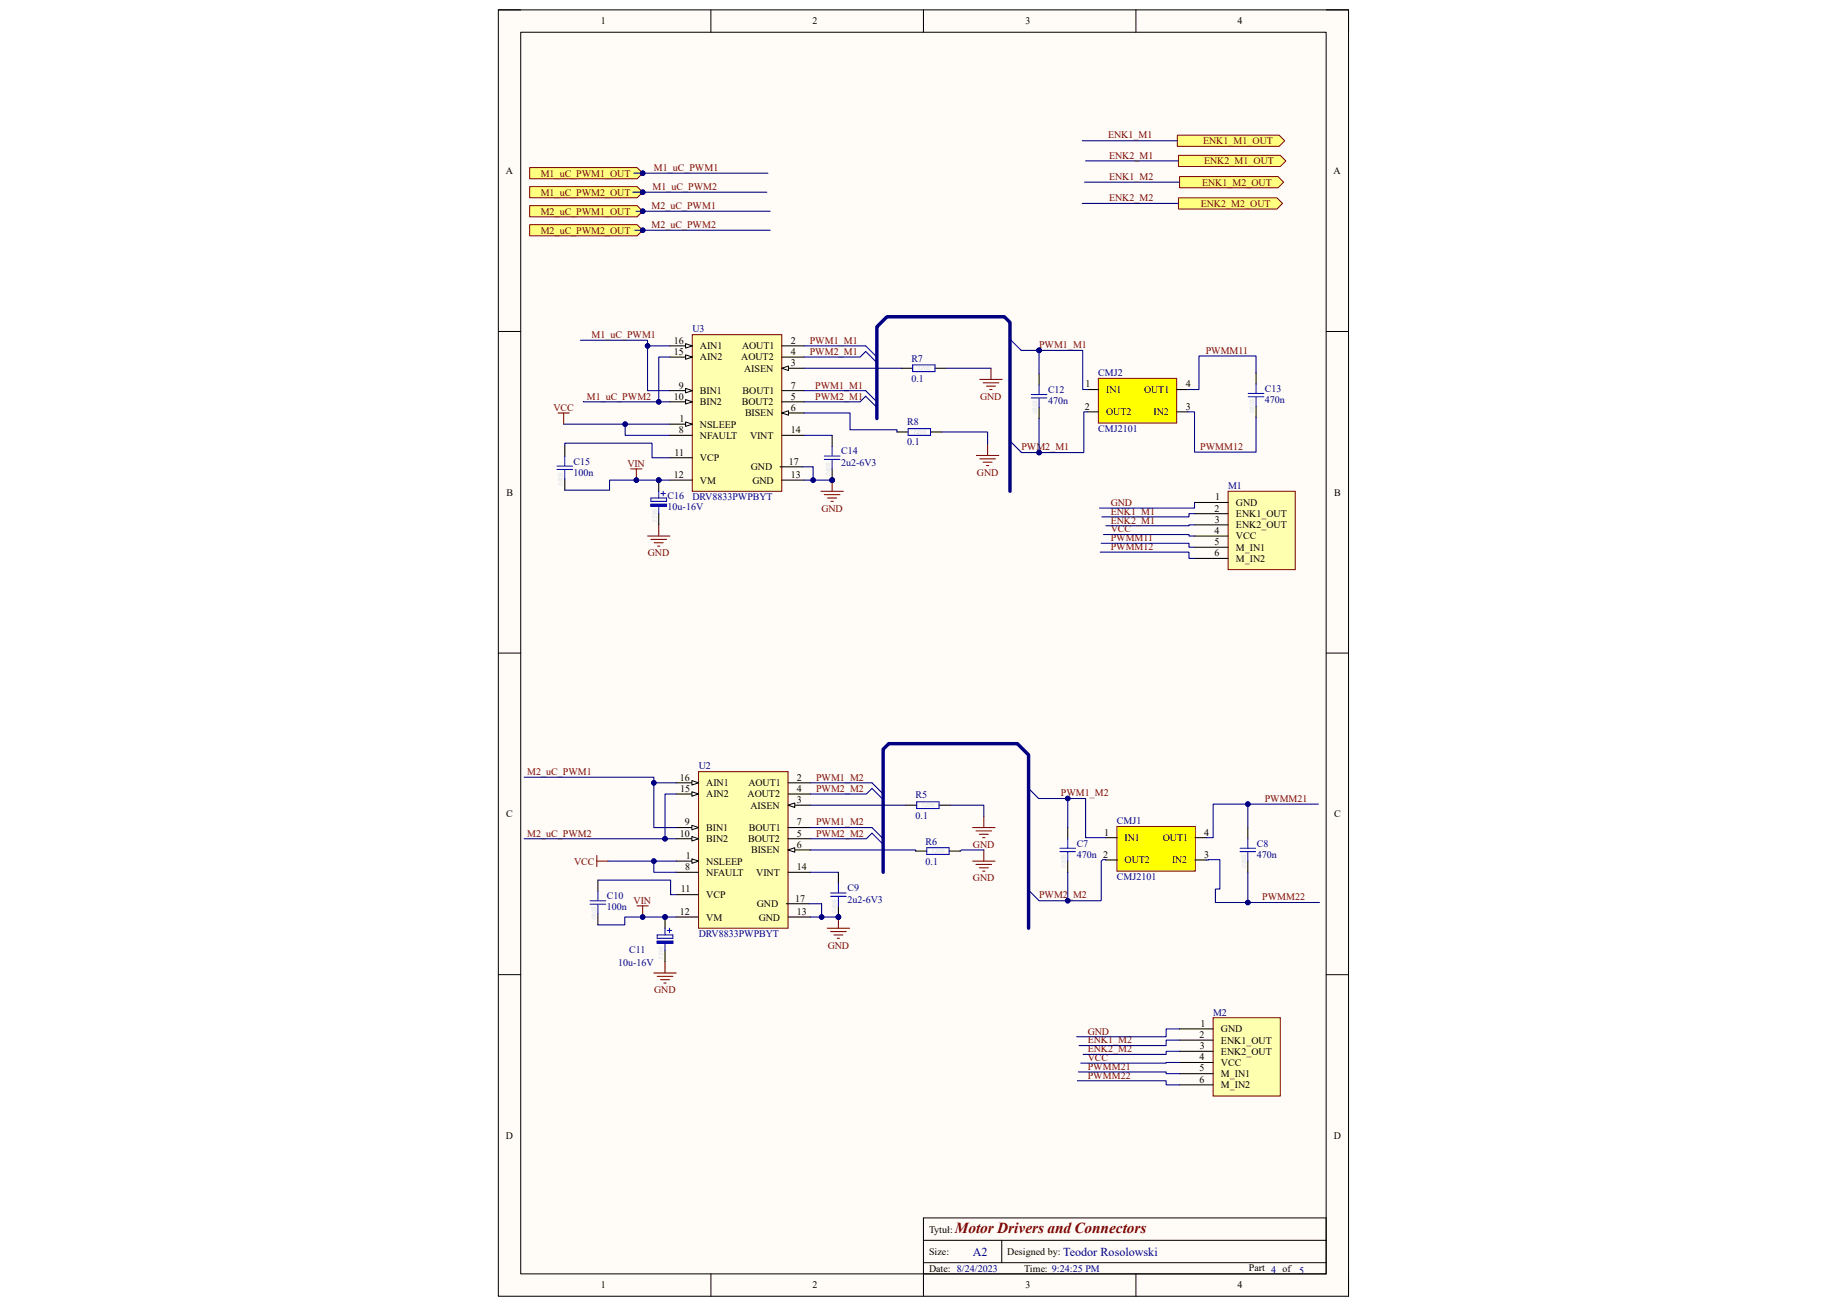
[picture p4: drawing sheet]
<svg xmlns="http://www.w3.org/2000/svg" width="297mm" height="210mm" viewBox="0 0 297 210" stroke-linecap="round" stroke-linejoin="round" font-family="sans-serif">
<defs><g id="words">
<text font-size="2.5" fill="#800000" x="153.5" y="198.2">Motor Drivers and Connectors</text>
<g font-size="1.9" fill="#000080">
<text x="156.4" y="201.9">A2</text>
<text x="171" y="201.9">Teodor Rosolowski</text>
</g>
<g font-size="1.6">
<text x="96.6" y="3.9">1</text>
<text x="130.6" y="3.9">2</text>
<text x="164.9" y="3.9">3</text>
<text x="199" y="3.9">4</text>
<text x="81.4" y="28">A</text>
<text x="214.5" y="28">A</text>
<text x="108.3" y="55.3">16</text>
<text x="108.4" y="57.1">15</text>
<text x="112.6" y="58">AIN2</text>
<text x="112.6" y="56.2">AIN1</text>
<text x="119.2" y="58">AOUT2</text>
<text x="119.3" y="56.2">AOUT1</text>
<text x="119.7" y="59.8">AISEN</text>
<text x="127.2" y="55.3">2</text>
<text x="127.2" y="58.9">3</text>
<text x="127.2" y="57.1">4</text>
<text x="108.3" y="64.3">10</text>
<text x="109.1" y="62.5">9</text>
<text x="112.6" y="63.4">BIN1</text>
<text x="112.6" y="65.2">BIN2</text>
<text x="119.3" y="65.2">BOUT2</text>
<text x="119.4" y="63.4">BOUT1</text>
<text x="127.2" y="64.3">5</text>
<text x="127.2" y="62.5">7</text>
<text x="174.5" y="65.9">2</text>
<text x="174.6" y="62.3">1</text>
<text x="177.9" y="63.2">IN1</text>
<text x="184" y="63.2">OUT1</text>
<text x="190.7" y="62.3">4</text>
<text x="190.7" y="65.9">3</text>
<text x="109.2" y="69.7">8</text>
<text x="109.3" y="67.9">1</text>
<text x="112.6" y="68.7">NSLEEP</text>
<text x="112.6" y="70.6">NFAULT</text>
<text x="119.8" y="67">BISEN</text>
<text x="120.6" y="70.6">VINT</text>
<text x="127.2" y="66.1">6</text>
<text x="127.2" y="69.7">14</text>
<text x="177.9" y="66.8">OUT2</text>
<text x="185.5" y="66.8">IN2</text>
<text x="108.3" y="76.9">12</text>
<text x="108.5" y="73.3">11</text>
<text x="112.6" y="74.2">VCP</text>
<text x="112.6" y="77.8">VM</text>
<text x="120.7" y="75.6">GND</text>
<text x="121" y="77.8">GND</text>
<text x="126.9" y="74.7">17</text>
<text x="127.2" y="76.9">13</text>
<text x="81.4" y="79.7">B</text>
<text x="195.3" y="82.3">2</text>
<text x="195.4" y="80.5">1</text>
<text x="198.8" y="81.4">GND</text>
<text x="198.8" y="83.1">ENK1_OUT</text>
<text x="214.5" y="79.7">B</text>
<text x="195.3" y="85.9">4</text>
<text x="195.3" y="89.5">6</text>
<text x="195.3" y="87.6">5</text>
<text x="195.4" y="84.1">3</text>
<text x="198.8" y="85">ENK2_OUT</text>
<text x="198.8" y="86.7">VCC</text>
<text x="198.8" y="88.6">M_IN1</text>
<text x="198.8" y="90.3">M_IN2</text>
<text x="109.3" y="125.5">16</text>
<text x="128.1" y="125.5">2</text>
<text x="81.4" y="131.4">C</text>
<text x="109.4" y="127.3">15</text>
<text x="113.6" y="128.2">AIN2</text>
<text x="113.6" y="126.4">AIN1</text>
<text x="120.2" y="128.2">AOUT2</text>
<text x="120.4" y="126.4">AOUT1</text>
<text x="120.7" y="130">AISEN</text>
<text x="128.1" y="129.1">3</text>
<text x="128.1" y="127.3">4</text>
<text x="214.5" y="131.4">C</text>
<text x="109.3" y="134.5">10</text>
<text x="110.2" y="132.7">9</text>
<text x="113.6" y="133.6">BIN1</text>
<text x="113.6" y="135.4">BIN2</text>
<text x="120.3" y="135.4">BOUT2</text>
<text x="120.4" y="133.6">BOUT1</text>
<text x="120.8" y="137.2">BISEN</text>
<text x="128.1" y="134.5">5</text>
<text x="128.1" y="136.3">6</text>
<text x="128.1" y="132.7">7</text>
<text x="177.5" y="134.4">1</text>
<text x="180.8" y="135.3">IN1</text>
<text x="187" y="135.3">OUT1</text>
<text x="193.6" y="134.4">4</text>
<text x="193.6" y="138">3</text>
<text x="109.5" y="143.5">11</text>
<text x="110.2" y="139.9">8</text>
<text x="110.3" y="138.1">1</text>
<text x="113.6" y="139">NSLEEP</text>
<text x="113.6" y="140.8">NFAULT</text>
<text x="121.6" y="140.8">VINT</text>
<text x="128.1" y="139.9">14</text>
<text x="180.8" y="138.9">OUT2</text>
<text x="188.5" y="138.9">IN2</text>
<text x="109.3" y="147.1">12</text>
<text x="113.6" y="144.4">VCP</text>
<text x="113.6" y="148">VM</text>
<text x="121.7" y="145.9">GND</text>
<text x="122" y="148">GND</text>
<text x="127.9" y="145">17</text>
<text x="128.1" y="147.1">13</text>
<text x="192.9" y="166.9">2</text>
<text x="193" y="165.1">1</text>
<text x="196.3" y="166">GND</text>
<text x="196.3" y="167.8">ENK1_OUT</text>
<text x="192.9" y="170.5">4</text>
<text x="192.9" y="172.3">5</text>
<text x="193" y="168.7">3</text>
<text x="196.3" y="169.6">ENK2_OUT</text>
<text x="196.3" y="171.4">VCC</text>
<text x="196.3" y="173.2">M_IN1</text>
<text x="192.9" y="174.1">6</text>
<text x="196.3" y="175">M_IN2</text>
<text x="81.4" y="183.1">D</text>
<text x="214.5" y="183.1">D</text>
<text x="149.4" y="198.2">Tytuł:</text>
<text x="149.4" y="201.8">Size:</text>
<text x="162" y="201.8">Designed by:</text>
<text x="96.6" y="207.2">1</text>
<text x="130.6" y="207.2">2</text>
<text x="149.4" y="204.5">Date: 8/24/2023</text>
<text x="164.7" y="204.5">Time: 9:24:25 PM</text>
<text x="164.9" y="207.2">3</text>
<text x="199" y="207.2">4</text>
<text x="200.8" y="204.3">Part 4 of</text>
</g>
<g font-size="1.6" fill="#800000">
<text x="178.2" y="22.3">ENK1_M1</text>
<text x="193.5" y="23.2">ENK1_M1_OUT</text>
<text x="87" y="28.4">M1_uC_PWM1_OUT</text>
<text x="105.2" y="27.5">M1_uC_PWM1</text>
<text x="178.4" y="25.5">ENK2_M1</text>
<text x="178.4" y="29">ENK1_M2</text>
<text x="193.3" y="29.8">ENK1_M2_OUT</text>
<text x="193.6" y="26.4">ENK2_M1_OUT</text>
<text x="87" y="34.5">M2_uC_PWM1_OUT</text>
<text x="87" y="31.5">M1_uC_PWM2_OUT</text>
<text x="104.8" y="33.6">M2_uC_PWM1</text>
<text x="104.9" y="30.6">M1_uC_PWM2</text>
<text x="178.4" y="32.3">ENK2_M2</text>
<text x="193.1" y="33.3">ENK2_M2_OUT</text>
<text x="87" y="37.6">M2_uC_PWM2_OUT</text>
<text x="104.8" y="36.7">M2_uC_PWM2</text>
<text x="95.1" y="54.4">M1_uC_PWM1</text>
<text x="130.2" y="55.3">PWM1_M1</text>
<text x="130.2" y="57.1">PWM2_M1</text>
<text x="167.1" y="56">PWM1_M1</text>
<text x="193.9" y="56.9">PWMM11</text>
<text x="94.4" y="64.3">M1_uC_PWM2</text>
<text x="131.1" y="62.5">PWM1_M1</text>
<text x="131.1" y="64.3">PWM2_M1</text>
<text x="157.6" y="64.3">GND</text>
<text x="89" y="66.1">VCC</text>
<text x="100.9" y="75.1">VIN</text>
<text x="157.1" y="76.5">GND</text>
<text x="164.3" y="72.4">PWM2_M1</text>
<text x="193" y="72.3">PWMM12</text>
<text x="132.1" y="82.3">GND</text>
<text x="178.6" y="81.4">GND</text>
<text x="178.6" y="82.8">ENK1_M1</text>
<text x="104.2" y="89.5">GND</text>
<text x="178.6" y="84.2">ENK2_M1</text>
<text x="178.6" y="85.6">VCC</text>
<text x="178.6" y="87">PWMM11</text>
<text x="178.6" y="88.4">PWMM12</text>
<text x="84.8" y="124.6">M2_uC_PWM1</text>
<text x="131.2" y="125.5">PWM1_M2</text>
<text x="131.2" y="127.3">PWM2_M2</text>
<text x="170.6" y="128.1">PWM1_M2</text>
<text x="203.4" y="128.9">PWMM21</text>
<text x="84.8" y="134.5">M2_uC_PWM2</text>
<text x="131.2" y="132.7">PWM1_M2</text>
<text x="131.2" y="134.5">PWM2_M2</text>
<text x="156.5" y="136.3">GND</text>
<text x="92.3" y="139">VCC</text>
<text x="156.5" y="141.7">GND</text>
<text x="101.9" y="145.3">VIN</text>
<text x="167.1" y="144.5">PWM2_M2</text>
<text x="203" y="144.8">PWMM22</text>
<text x="133.1" y="152.5">GND</text>
<text x="105.2" y="159.7">GND</text>
<text x="174.9" y="166.4">GND</text>
<text x="174.9" y="167.8">ENK1_M2</text>
<text x="174.9" y="169.2">ENK2_M2</text>
<text x="174.9" y="170.6">VCC</text>
<text x="174.9" y="172">PWMM21</text>
<text x="174.9" y="173.4">PWMM22</text>
</g>
<g font-size="1.6" fill="#000080">
<text x="111.3" y="53.5">U3</text>
<text x="146.6" y="58.2">R7</text>
<text x="146.6" y="61.4">0.1</text>
<text x="168.5" y="63.2">C12</text>
<text x="168.5" y="65">470n</text>
<text x="176.6" y="60.5">CMJ2</text>
<text x="203.4" y="63">C13</text>
<text x="203.4" y="64.8">470n</text>
<text x="145.9" y="68.4">R8</text>
<text x="145.9" y="71.6">0.1</text>
<text x="176.6" y="69.5">CMJ2101</text>
<text x="92.2" y="74.7">C15</text>
<text x="92.2" y="76.5">100n</text>
<text x="135.3" y="73.1">C14</text>
<text x="135.3" y="74.9">2u2-6V3</text>
<text x="107.4" y="80.3">C16</text>
<text x="107.4" y="82.1">10u-16V</text>
<text x="111.3" y="80.5">DRV8833PWPBYT</text>
<text x="197.5" y="78.7">M1</text>
<text x="112.4" y="123.7">U2</text>
<text x="147.2" y="128.4">R5</text>
<text x="147.2" y="131.7">0.1</text>
<text x="148.8" y="135.8">R6</text>
<text x="173.1" y="136.1">C7</text>
<text x="173.1" y="138">470n 2</text>
<text x="179.6" y="132.5">CMJ1</text>
<text x="202.1" y="136.1">C8</text>
<text x="202.1" y="138">470n</text>
<text x="136.3" y="143.3">C9</text>
<text x="148.8" y="139">0.1</text>
<text x="179.6" y="141.6">CMJ2101</text>
<text x="97.6" y="144.6">C10</text>
<text x="97.6" y="146.4">100n</text>
<text x="136.3" y="145.2">2u2-6V3</text>
<text x="99.4" y="155.4">10u-16V</text>
<text x="101.2" y="153.2">C11</text>
<text x="112.4" y="150.7">DRV8833PWPBYT</text>
<text x="195.1" y="163.3">M2</text>
<text x="208.9" y="204.9">5</text>
</g>
<g font-size="1" fill="#c8ebeb">
<text x="147.5" y="59.6">1206</text>
<text x="146.8" y="69.8">1206</text>
<text x="166.8" y="66.6" transform="rotate(-90 166.8 66.6)">0805</text>
<text x="201.7" y="66.4" transform="rotate(-90 201.7 66.4)">0805</text>
<text x="133.5" y="76.5" transform="rotate(-90 133.5 76.5)">0805</text>
<text x="148.1" y="129.8">1206</text>
<text x="149.7" y="137.2">1206</text>
<text x="171.4" y="139.6" transform="rotate(-90 171.4 139.6)">0805</text>
<text x="200.4" y="139.6" transform="rotate(-90 200.4 139.6)">0805</text>
<text x="95.8" y="148" transform="rotate(-90 95.8 148)">0805</text>
<text x="106.6" y="154.3" transform="rotate(-90 106.6 154.3)">3216</text>
</g>
</g></defs>
<path d="M80.1 1.6h136.8v206.8h-136.8z" fill-rule="evenodd" fill="#fffcf8"/>
<path d="M80.1 1.6h136.8v206.8h-136.8z" fill="none" stroke="#000" stroke-width=".16"/>
<path d="M83.7 5.2h129.6v199.7h-129.6z" fill-rule="evenodd" fill="#fffcf8"/>
<g fill="none" stroke="#000" stroke-width=".16">
<path d="M80.1 1.6h3.6M83.7 5.2h129.6v199.7h-129.6zM114.3 1.6v3.6M148.5 1.6v3.6M182.7 1.6v3.6M213.3 1.6h3.6v3.6M80.1 53.3h3.6M213.3 53.3h3.6M80.1 105h3.6M213.3 105h3.6M80.1 156.7h3.6M213.3 156.7h3.6"/>
<path d="M148.5 199.5h64.8M161.1 199.5v3.6M114.3 204.9v3.5M148.5 204.9h64.8v-9h-64.8v12.5M148.5 203.1h64.8M182.7 204.9v3.5M216.9 204.9v3.5"/>
</g>
<path d="M102.4 145.7h1.8M103.3 145.7v1.8" fill="none" stroke="#800000" stroke-width=".17"/>
<circle cx="103.3" cy="147.5" r=".36" fill="#000080"/>
<circle cx="103.3" cy="147.5" r=".36" fill="none" stroke="#000080" stroke-width=".16"/>
<g fill="none" stroke="#800000" stroke-width=".17">
<path d="M156.4 138.5h3.6M156.9 139h2.6M157.5 139.6h1.4M158.2 136.7v1.8M105.1 156.5h3.6M105.7 157h2.5M106.2 157.5h1.5M106.8 158.1h.3M106.9 154.7v1.8M133 149.3h3.6M133.6 149.8h2.5M134.1 150.3h1.4"/>
<path d="M134.6 150.9h.4M134.8 147.5v1.8M158 140.1h.4"/>
</g>
<circle cx="134.8" cy="147.5" r=".36" fill="#000080"/>
<circle cx="134.8" cy="147.5" r=".36" fill="none" stroke="#000080" stroke-width=".16"/>
<path d="M96 137.6v1.8M96 138.5h1.8" fill="none" stroke="#800000" stroke-width=".17"/>
<path d="M140.2 125.9l1.8 1.8M140.2 126.8l1.8 1.8M140.2 133.1l1.8 1.8M140.2 134l1.8 1.8" fill="none" stroke="#000080" stroke-width=".17"/>
<circle cx="134.8" cy="147.5" r=".36" fill="#000080"/>
<circle cx="134.8" cy="147.5" r=".36" fill="none" stroke="#000080" stroke-width=".16"/>
<path d="M134.8 140.3v1.8M134.8 145.7v1.8" fill="none" stroke="#000" stroke-width=".17"/>
<circle cx="134.8" cy="147.5" r=".36" fill="#000080"/>
<circle cx="134.8" cy="147.5" r=".36" fill="none" stroke="#000080" stroke-width=".16"/>
<path d="M133.6 144.1h2.5M133.6 143.6h2.5M134.8 142.1v1.4M134.8 144.2v1.5" fill="none" stroke="#00f" stroke-width=".17"/>
<circle cx="106.9" cy="147.5" r=".36" fill="#000080"/>
<circle cx="106.9" cy="147.5" r=".36" fill="none" stroke="#000080" stroke-width=".16"/>
<path d="M106.9 147.5v1.8" fill="none" stroke="#000" stroke-width=".17"/>
<circle cx="106.9" cy="147.5" r=".36" fill="#000080"/>
<circle cx="106.9" cy="147.5" r=".36" fill="none" stroke="#000080" stroke-width=".16"/>
<path d="M147.2 136.9h1.8M152.6 136.9h1.8M171.7 133.1v1.8M171.7 138.5v1.8M200.7 133.1v1.8M200.7 138.5v1.8M96.1 141.5v1.8M96.1 146.9v1.8M106.9 152.9v1.8" fill="none" stroke="#000" stroke-width=".17"/>
<g fill="none" stroke="#00f" stroke-width=".17">
<path d="M149 136.3h3.6v1.1h-3.6zM170.4 136.9h2.6M170.4 136.4h2.6M171.7 134.9v1.4M171.7 137v1.5M199.4 136.9h2.5M199.4 136.4h2.5M200.7 134.9v1.4M200.7 137v1.5M94.9 145.4h2.5M94.9 144.9h2.5M96.1 143.3v1.5"/>
<path d="M96.1 145.5v1.4M105.7 150.3h2.5v.6h-2.5zM105.7 151.3h2.5v.4h-2.5zM105.7 151.4h2.5M105.7 151.6h2.5M105.7 151.5h2.5M106.9 149.3v1M106.9 151.7v1.2M107.3 149.6h.7M107.7 149.3v.7"/>
</g>
<path d="M165.2 126.6l1.8 1.8M165.2 143l1.8 1.8" fill="none" stroke="#000080" stroke-width=".17"/>
<path d="M112.3 124.1h14.4v25.2h-14.4z" fill-rule="evenodd" fill="#ffffb0"/>
<path d="M112.3 124.1h14.4v25.2h-14.4z" fill="none" stroke="#800000" stroke-width=".16"/>
<path d="M108.7 138.5h3.6" fill="none" stroke="#000" stroke-width=".17"/>
<path d="M111.3 138.1l1 .4-1 .3z" fill="#f8fcff"/>
<path d="M111.3 138.1l1 .4-1 .3z" fill="none" stroke="#000" stroke-width=".16"/>
<path d="M126.7 125.9h3.6M126.7 129.5h3.6" fill="none" stroke="#000" stroke-width=".17"/>
<path d="M126.7 129.5l1.1-.4v.7z" fill="#f8fcff"/>
<path d="M126.7 129.5l1.1-.4v.7z" fill="none" stroke="#000" stroke-width=".16"/>
<path d="M126.7 127.7h3.6M126.7 134.9h3.6M126.7 136.7h3.6" fill="none" stroke="#000" stroke-width=".17"/>
<path d="M126.7 136.7l1.1-.4v.7z" fill="#f8fcff"/>
<path d="M126.7 136.7l1.1-.4v.7z" fill="none" stroke="#000" stroke-width=".16"/>
<path d="M108.7 133.1h3.6M126.7 133.1h3.6M108.7 140.3h3.6" fill="none" stroke="#000" stroke-width=".17"/>
<path d="M111.3 132.7l1 .4-1 .3z" fill="#f8fcff"/>
<path d="M111.3 132.7l1 .4-1 .3z" fill="none" stroke="#000" stroke-width=".16"/>
<path d="M108.7 134.9h3.6" fill="none" stroke="#000" stroke-width=".17"/>
<path d="M111.3 134.5l1 .4-1 .3z" fill="#f8fcff"/>
<path d="M111.3 134.5l1 .4-1 .3z" fill="none" stroke="#000" stroke-width=".16"/>
<path d="M108.7 127.7h3.6M108.7 143.9h3.6M108.7 147.5h3.6M126.7 147.5h3.6M126.7 140.3h3.6" fill="none" stroke="#000" stroke-width=".17"/>
<path d="M111.3 127.3l1 .4-1 .3z" fill="#f8fcff"/>
<path d="M111.3 127.3l1 .4-1 .3z" fill="none" stroke="#000" stroke-width=".16"/>
<path d="M108.7 125.9h3.6" fill="none" stroke="#000" stroke-width=".17"/>
<path d="M111.3 125.5l1 .4-1 .3z" fill="#f8fcff"/>
<path d="M111.3 125.5l1 .4-1 .3z" fill="none" stroke="#000" stroke-width=".16"/>
<path d="M145.6 129.5h1.8M151 129.5h1.8M126.4 145.3h3.6" fill="none" stroke="#000" stroke-width=".17"/>
<path d="M147.4 128.9h3.6v1.1h-3.6z" fill="none" stroke="#00f" stroke-width=".17"/>
<path d="M156.4 133.1h3.6M156.9 133.6h2.6M157.5 134.2h1.4M158 134.7h.4M158.2 131.3v1.8" fill="none" stroke="#800000" stroke-width=".17"/>
<path d="M195.1 163.7h10.8v12.6h-10.8z" fill-rule="evenodd" fill="#ffffb0"/>
<path d="M195.1 163.7h10.8v12.6h-10.8z" fill="none" stroke="#800000" stroke-width=".16"/>
<path d="M189.7 165.5h5.4M189.7 167.3h5.4M189.7 169.1h5.4M189.7 170.9h5.4M189.7 172.7h5.4M189.7 174.5h5.4" fill="none" stroke="#000" stroke-width=".17"/>
<path d="M179.6 132.9h12.6v7.2h-12.6z" fill-rule="evenodd" fill="#ff0"/>
<path d="M179.6 132.9h12.6v7.2h-12.6z" fill="none" stroke="#800000" stroke-width=".16"/>
<path d="M177.8 134.7h1.8M177.8 138.3h1.8M192.2 134.7h1.8M192.2 138.3h1.8" fill="none" stroke="#000" stroke-width=".17"/>
<path d="M159.4 59.2v1.8M101.4 75.4h1.8M102.3 75.4v1.8M157.6 61h3.6M158.1 61.6h2.5M158.6 62.1h1.5M159.2 62.6h.3" fill="none" stroke="#800000" stroke-width=".17"/>
<circle cx="102.3" cy="77.2" r=".36" fill="#000080"/>
<circle cx="102.3" cy="77.2" r=".36" fill="none" stroke="#000080" stroke-width=".16"/>
<g fill="none" stroke="#800000" stroke-width=".17">
<path d="M132 79h3.6M132.6 79.5h2.5M133.8 77.2v1.8M157 73.2h3.6M157.6 73.8h2.5M158.1 74.3h1.4M158.6 74.9h.4M158.8 71.4v1.8M104.1 86.2h3.6M104.7 86.7h2.5M105.2 87.3h1.4M105.7 87.8h.4"/>
<path d="M105.9 84.4v1.8M133.1 80.1h1.4M133.6 80.6h.4"/>
</g>
<circle cx="133.8" cy="77.2" r=".36" fill="#000080"/>
<circle cx="133.8" cy="77.2" r=".36" fill="none" stroke="#000080" stroke-width=".16"/>
<path d="M139.2 55.6l1.8 1.8M139.2 56.5l1.8 1.8M139.2 62.8l1.8 1.8M139.2 63.7l1.8 1.8" fill="none" stroke="#000080" stroke-width=".17"/>
<circle cx="167.1" cy="56.3" r=".36" fill="#000080"/>
<circle cx="167.1" cy="56.3" r=".36" fill="none" stroke="#000080" stroke-width=".16"/>
<path d="M89.7 66.4h1.8M90.6 66.4v1.8" fill="none" stroke="#800000" stroke-width=".17"/>
<path d="M145 59.2h1.8M150.4 59.2h1.8M144.2 69.5h1.8M149.6 69.5h1.8" fill="none" stroke="#000" stroke-width=".17"/>
<path d="M146.8 58.7h3.6v1.1h-3.6zM146 68.9h3.6v1.1h-3.6z" fill="none" stroke="#00f" stroke-width=".17"/>
<circle cx="105.9" cy="77.2" r=".36" fill="#000080"/>
<circle cx="105.9" cy="77.2" r=".36" fill="none" stroke="#000080" stroke-width=".16"/>
<path d="M105.9 77.2v1.8" fill="none" stroke="#000" stroke-width=".17"/>
<circle cx="105.9" cy="77.2" r=".36" fill="#000080"/>
<circle cx="105.9" cy="77.2" r=".36" fill="none" stroke="#000080" stroke-width=".16"/>
<path d="M105.9 82.6v1.8" fill="none" stroke="#000" stroke-width=".17"/>
<path d="M105.9 79v1.1M106.3 79.4h.7M106.6 79v.7M104.7 80.1h2.5v.5h-2.5zM104.7 81.1h2.5v.3h-2.5zM104.7 81.2h2.5M104.7 81.3h2.5M105.9 81.4v1.2" fill="none" stroke="#00f" stroke-width=".17"/>
<circle cx="133.8" cy="77.2" r=".36" fill="#000080"/>
<circle cx="133.8" cy="77.2" r=".36" fill="none" stroke="#000080" stroke-width=".16"/>
<path d="M133.8 70v1.8M133.8 75.4v1.8" fill="none" stroke="#000" stroke-width=".17"/>
<circle cx="133.8" cy="77.2" r=".36" fill="#000080"/>
<circle cx="133.8" cy="77.2" r=".36" fill="none" stroke="#000080" stroke-width=".16"/>
<g fill="none" stroke="#00f" stroke-width=".17">
<path d="M89.6 75.5h2.5M89.6 75h2.5M90.8 73.4v1.5M90.8 75.6v1.4M132.6 73.9h2.5M132.6 73.3h2.5M133.8 71.8v1.4M133.8 74v1.4M165.8 64h2.5M165.8 63.4h2.5M167.1 61.9v1.5M167.1 64.1v1.4"/>
<path d="M200.7 63.8h2.5M200.7 63.3h2.5M202 61.7v1.5M202 63.9v1.4"/>
</g>
<path d="M202 59.9v1.8M90.8 71.6v1.8M90.8 77v1.8M167.1 60.1v1.8M167.1 65.5v1.8M202 65.3v1.8" fill="none" stroke="#000" stroke-width=".17"/>
<path d="M162.4 54.5l1.8 1.8M162.4 70.9l1.8 1.8" fill="none" stroke="#000080" stroke-width=".17"/>
<path d="M111.3 53.8h14.4v25.2h-14.4z" fill-rule="evenodd" fill="#ffffb0"/>
<path d="M111.3 53.8h14.4v25.2h-14.4z" fill="none" stroke="#800000" stroke-width=".16"/>
<path d="M107.7 68.2h3.6" fill="none" stroke="#000" stroke-width=".17"/>
<path d="M110.2 67.8l1.1 .4-1.1 .4z" fill="#f8fcff"/>
<path d="M110.2 67.8l1.1 .4-1.1 .4z" fill="none" stroke="#000" stroke-width=".16"/>
<path d="M125.7 55.6h3.6M125.7 59.2h3.6" fill="none" stroke="#000" stroke-width=".17"/>
<path d="M125.7 59.2l1.1-.3v.7z" fill="#f8fcff"/>
<path d="M125.7 59.2l1.1-.3v.7z" fill="none" stroke="#000" stroke-width=".16"/>
<path d="M125.7 57.4h3.6M125.7 64.6h3.6M125.7 66.4h3.6" fill="none" stroke="#000" stroke-width=".17"/>
<path d="M125.7 66.4l1.1-.3v.7z" fill="#f8fcff"/>
<path d="M125.7 66.4l1.1-.3v.7z" fill="none" stroke="#000" stroke-width=".16"/>
<path d="M107.7 62.8h3.6M107.7 70h3.6M125.7 62.8h3.6" fill="none" stroke="#000" stroke-width=".17"/>
<path d="M110.2 62.5l1.1 .3-1.1 .4z" fill="#f8fcff"/>
<path d="M110.2 62.5l1.1 .3-1.1 .4z" fill="none" stroke="#000" stroke-width=".16"/>
<path d="M107.7 64.6h3.6" fill="none" stroke="#000" stroke-width=".17"/>
<path d="M110.2 64.3l1.1 .3-1.1 .4z" fill="#f8fcff"/>
<path d="M110.2 64.3l1.1 .3-1.1 .4z" fill="none" stroke="#000" stroke-width=".16"/>
<path d="M107.7 57.4h3.6M107.7 73.6h3.6M107.7 77.2h3.6M125.7 77.2h3.6M125.7 70h3.6" fill="none" stroke="#000" stroke-width=".17"/>
<path d="M110.2 57.1l1.1 .3-1.1 .4z" fill="#f8fcff"/>
<path d="M110.2 57.1l1.1 .3-1.1 .4z" fill="none" stroke="#000" stroke-width=".16"/>
<path d="M107.7 55.6h3.6" fill="none" stroke="#000" stroke-width=".17"/>
<path d="M110.2 55.3l1.1 .3-1.1 .4z" fill="#f8fcff"/>
<path d="M110.2 55.3l1.1 .3-1.1 .4z" fill="none" stroke="#000" stroke-width=".16"/>
<path d="M125.4 75.1h3.6" fill="none" stroke="#000" stroke-width=".17"/>
<path d="M197.5 79h10.8v12.6h-10.8z" fill-rule="evenodd" fill="#ffffb0"/>
<path d="M197.5 79h10.8v12.6h-10.8z" fill="none" stroke="#800000" stroke-width=".16"/>
<path d="M192.1 80.8h5.4M192.1 82.6h5.4M192.1 84.4h5.4M192.1 86.2h5.4M192.1 88h5.4M192.1 89.8h5.4" fill="none" stroke="#000" stroke-width=".17"/>
<path d="M176.6 60.8h12.6v7.2h-12.6z" fill-rule="evenodd" fill="#ff0"/>
<path d="M176.6 60.8h12.6v7.2h-12.6z" fill="none" stroke="#800000" stroke-width=".16"/>
<path d="M174.8 62.6h1.8M174.8 66.2h1.8M189.2 62.6h1.8M189.2 66.2h1.8" fill="none" stroke="#000" stroke-width=".17"/>
<path d="M85.2 33.1h17.3l.9 .9-.9 .9h-17.3z" fill-rule="evenodd" fill="#ffff80"/>
<path d="M85.2 33.1h17.3l.9 .9-.9 .9h-17.3z" fill="none" stroke="#800000" stroke-width=".16"/>
<circle cx="103.4" cy="34" r=".36" fill="#000080"/>
<circle cx="103.4" cy="34" r=".36" fill="none" stroke="#000080" stroke-width=".16"/>
<path d="M85.2 36.1h17.3l.9 .9-.9 .9h-17.3z" fill-rule="evenodd" fill="#ffff80"/>
<path d="M85.2 36.1h17.3l.9 .9-.9 .9h-17.3z" fill="none" stroke="#800000" stroke-width=".16"/>
<circle cx="103.4" cy="37" r=".36" fill="#000080"/>
<circle cx="103.4" cy="37" r=".36" fill="none" stroke="#000080" stroke-width=".16"/>
<path d="M85.2 27h17.3l.9 .9-.9 .8h-17.3z" fill-rule="evenodd" fill="#ffff80"/>
<path d="M85.2 27h17.3l.9 .9-.9 .8h-17.3z" fill="none" stroke="#800000" stroke-width=".16"/>
<circle cx="103.4" cy="27.9" r=".36" fill="#000080"/>
<circle cx="103.4" cy="27.9" r=".36" fill="none" stroke="#000080" stroke-width=".16"/>
<path d="M85.2 30h17.3l.9 .9-.9 .9h-17.3z" fill-rule="evenodd" fill="#ffff80"/>
<path d="M85.2 30h17.3l.9 .9-.9 .9h-17.3z" fill="none" stroke="#800000" stroke-width=".16"/>
<circle cx="103.4" cy="30.9" r=".36" fill="#000080"/>
<circle cx="103.4" cy="30.9" r=".36" fill="none" stroke="#000080" stroke-width=".16"/>
<path d="M189.5 31.8h15.8l.9 .9-.9 .9h-15.8z" fill-rule="evenodd" fill="#ffff80"/>
<path d="M189.5 31.8h15.8l.9 .9-.9 .9h-15.8z" fill="none" stroke="#800000" stroke-width=".16"/>
<path d="M189.7 28.4h15.8l.9 .9-.9 .9h-15.8z" fill-rule="evenodd" fill="#ffff80"/>
<path d="M189.7 28.4h15.8l.9 .9-.9 .9h-15.8z" fill="none" stroke="#800000" stroke-width=".16"/>
<path d="M189.5 25h16.4l.9 .9-.9 .9h-16.4z" fill-rule="evenodd" fill="#ffff80"/>
<path d="M189.5 25h16.4l.9 .9-.9 .9h-16.4z" fill="none" stroke="#800000" stroke-width=".16"/>
<path d="M189.3 21.7h16.4l.9 .9-.9 .9h-16.4z" fill-rule="evenodd" fill="#ffff80"/>
<path d="M189.3 21.7h16.4l.9 .9-.9 .9h-16.4z" fill="none" stroke="#800000" stroke-width=".16"/>
<path d="M84.3 125h20.8v.9" fill="none" stroke="#000080" stroke-width=".17"/>
<circle cx="105.1" cy="125.9" r=".36" fill="#000080"/>
<circle cx="105.1" cy="125.9" r=".36" fill="none" stroke="#000080" stroke-width=".16"/>
<path d="M108.7 147.5h-8.2v1.2h-4.4" fill="none" stroke="#000080" stroke-width=".17"/>
<circle cx="103.3" cy="147.5" r=".36" fill="#000080"/>
<circle cx="103.3" cy="147.5" r=".36" fill="none" stroke="#000080" stroke-width=".16"/>
<circle cx="106.9" cy="147.5" r=".36" fill="#000080"/>
<circle cx="106.9" cy="147.5" r=".36" fill="none" stroke="#000080" stroke-width=".16"/>
<path d="M105.1 138.5v1.8h3.6M96.1 141.5h11.7v2.4h.9" fill="none" stroke="#000080" stroke-width=".17"/>
<circle cx="105.1" cy="138.5" r=".36" fill="#000080"/>
<circle cx="105.1" cy="138.5" r=".36" fill="none" stroke="#000080" stroke-width=".16"/>
<path d="M108.7 125.9h-3.6v7.2h3.6" fill="none" stroke="#000080" stroke-width=".17"/>
<circle cx="105.1" cy="125.9" r=".36" fill="#000080"/>
<circle cx="105.1" cy="125.9" r=".36" fill="none" stroke="#000080" stroke-width=".16"/>
<path d="M108.7 127.7h-1.8v7.2" fill="none" stroke="#000080" stroke-width=".17"/>
<circle cx="106.9" cy="134.9" r=".36" fill="#000080"/>
<circle cx="106.9" cy="134.9" r=".36" fill="none" stroke="#000080" stroke-width=".16"/>
<path d="M130 145.3h2.1v2.2" fill="none" stroke="#000080" stroke-width=".17"/>
<circle cx="132.1" cy="147.5" r=".36" fill="#000080"/>
<circle cx="132.1" cy="147.5" r=".36" fill="none" stroke="#000080" stroke-width=".16"/>
<path d="M130.3 136.7h16.9v.2M130.3 133.1h9.9M130.3 129.5h15.3M130.3 125.9h9.9M140.2 134l-.9 .9h-9M140.2 126.8l-.9 .9h-9M152.8 129.5h5.4v1.8M158.2 136.7h-3.6l-.2 .2M130.3 140.3h4.5M171.7 140.3v4.5" fill="none" stroke="#000080" stroke-width=".17"/>
<circle cx="171.7" cy="144.8" r=".36" fill="#000080"/>
<circle cx="171.7" cy="144.8" r=".36" fill="none" stroke="#000080" stroke-width=".16"/>
<path d="M171.7 128.4v4.7" fill="none" stroke="#000080" stroke-width=".17"/>
<circle cx="171.7" cy="128.4" r=".36" fill="#000080"/>
<circle cx="171.7" cy="128.4" r=".36" fill="none" stroke="#000080" stroke-width=".16"/>
<path d="M200.7 133.1v-3.8h-5.6v5.4h-1.1M173.2 173.8h14.3v.7h2.2M173.4 172.4h14.1v.3h2.2M189.7 165.5h-2.2v1.2h-14.4M189.7 167.3h-2.2v.8h-14M189.7 169.1h-2.2v.5h-13.3M189.7 170.9h-2.2v.1h-13.7" fill="none" stroke="#000080" stroke-width=".17"/>
<circle cx="200.7" cy="129.3" r=".36" fill="#000080"/>
<circle cx="200.7" cy="129.3" r=".36" fill="none" stroke="#000080" stroke-width=".16"/>
<path d="M194 138.3l2.2-.1v4.8h-.8v2.1h5.3v-4.8" fill="none" stroke="#000080" stroke-width=".17"/>
<circle cx="200.7" cy="145.1" r=".36" fill="#000080"/>
<circle cx="200.7" cy="145.1" r=".36" fill="none" stroke="#000080" stroke-width=".16"/>
<path d="M107.7 77.2h-9.7v1.6h-7.2" fill="none" stroke="#000080" stroke-width=".17"/>
<circle cx="102.3" cy="77.2" r=".36" fill="#000080"/>
<circle cx="102.3" cy="77.2" r=".36" fill="none" stroke="#000080" stroke-width=".16"/>
<circle cx="105.9" cy="77.2" r=".36" fill="#000080"/>
<circle cx="105.9" cy="77.2" r=".36" fill="none" stroke="#000080" stroke-width=".16"/>
<path d="M93.3 54.7h10.8v.9M90.8 71.6v-.3h14v2.3h2.9" fill="none" stroke="#000080" stroke-width=".17"/>
<circle cx="104.1" cy="55.6" r=".36" fill="#000080"/>
<circle cx="104.1" cy="55.6" r=".36" fill="none" stroke="#000080" stroke-width=".16"/>
<path d="M100.5 68.2v1.8h7.2" fill="none" stroke="#000080" stroke-width=".17"/>
<circle cx="100.5" cy="68.2" r=".36" fill="#000080"/>
<circle cx="100.5" cy="68.2" r=".36" fill="none" stroke="#000080" stroke-width=".16"/>
<path d="M107.7 55.6h-3.6v7.2h3.6" fill="none" stroke="#000080" stroke-width=".17"/>
<circle cx="104.1" cy="55.6" r=".36" fill="#000080"/>
<circle cx="104.1" cy="55.6" r=".36" fill="none" stroke="#000080" stroke-width=".16"/>
<path d="M107.7 57.4h-1.8v7.2" fill="none" stroke="#000080" stroke-width=".17"/>
<circle cx="105.9" cy="64.6" r=".36" fill="#000080"/>
<circle cx="105.9" cy="64.6" r=".36" fill="none" stroke="#000080" stroke-width=".16"/>
<path d="M129 75.1h1.8v2.1" fill="none" stroke="#000080" stroke-width=".17"/>
<circle cx="130.8" cy="77.2" r=".36" fill="#000080"/>
<circle cx="130.8" cy="77.2" r=".36" fill="none" stroke="#000080" stroke-width=".16"/>
<path d="M129.3 59.2h15.7M129.3 55.6h9.9M139.2 56.5l-.9 .9h-9M152.2 59.2h7.2M129.3 66.4h7.4v2.7h7.5v.4M129.3 70h4.5M129.3 62.8h9.9M139.2 63.7l-.9 .9h-9M151.4 69.5h7.4v1.9M167.1 67.3v5.5" fill="none" stroke="#000080" stroke-width=".17"/>
<circle cx="167.1" cy="72.8" r=".36" fill="#000080"/>
<circle cx="167.1" cy="72.8" r=".36" fill="none" stroke="#000080" stroke-width=".16"/>
<path d="M167.1 56.3v3.8" fill="none" stroke="#000080" stroke-width=".17"/>
<circle cx="167.1" cy="56.3" r=".36" fill="#000080"/>
<circle cx="167.1" cy="56.3" r=".36" fill="none" stroke="#000080" stroke-width=".16"/>
<path d="M202 59.9v-2.7h-9.2v5.4h-1.8M191 66.2h1.1v6.5h9.9v-5.6M176.9 88.8h14.3v1h.9M177.1 87.4h14.1v.6h.9M177.5 86h13.7v.2h.9M192.1 80.8v.9h-15.3M192.1 82.6h-.9v.5h-14M192.1 84.4h-.9v.1h-13.4M200.7 129.3h11.3" fill="none" stroke="#000080" stroke-width=".17"/>
<circle cx="200.7" cy="129.3" r=".36" fill="#000080"/>
<circle cx="200.7" cy="129.3" r=".36" fill="none" stroke="#000080" stroke-width=".16"/>
<path d="M200.7 145.1h11.5" fill="none" stroke="#000080" stroke-width=".17"/>
<circle cx="200.7" cy="145.1" r=".36" fill="#000080"/>
<circle cx="200.7" cy="145.1" r=".36" fill="none" stroke="#000080" stroke-width=".16"/>
<path d="M102.3 34h21.6" fill="none" stroke="#000080" stroke-width=".17"/>
<circle cx="103.4" cy="34" r=".36" fill="#000080"/>
<circle cx="103.4" cy="34" r=".36" fill="none" stroke="#000080" stroke-width=".16"/>
<path d="M102.1 37h21.8" fill="none" stroke="#000080" stroke-width=".17"/>
<circle cx="103.4" cy="37" r=".36" fill="#000080"/>
<circle cx="103.4" cy="37" r=".36" fill="none" stroke="#000080" stroke-width=".16"/>
<path d="M101.9 27.9h21.6" fill="none" stroke="#000080" stroke-width=".17"/>
<circle cx="103.4" cy="27.9" r=".36" fill="#000080"/>
<circle cx="103.4" cy="27.9" r=".36" fill="none" stroke="#000080" stroke-width=".16"/>
<path d="M101.7 30.9h21.6M174 32.7h15.5M174 22.6h15.3M174.4 29.3h15.3M174.6 25.9h14.9" fill="none" stroke="#000080" stroke-width=".17"/>
<circle cx="103.4" cy="30.9" r=".36" fill="#000080"/>
<circle cx="103.4" cy="30.9" r=".36" fill="none" stroke="#000080" stroke-width=".16"/>
<path d="M90.6 68.2h17.1" fill="none" stroke="#000080" stroke-width=".17"/>
<circle cx="100.5" cy="68.2" r=".36" fill="#000080"/>
<circle cx="100.5" cy="68.2" r=".36" fill="none" stroke="#000080" stroke-width=".16"/>
<path d="M93.8 64.5l13.9 .1" fill="none" stroke="#000080" stroke-width=".17"/>
<circle cx="105.9" cy="64.6" r=".36" fill="#000080"/>
<circle cx="105.9" cy="64.6" r=".36" fill="none" stroke="#000080" stroke-width=".16"/>
<path d="M129.3 77.2h4.5" fill="none" stroke="#000080" stroke-width=".17"/>
<circle cx="133.8" cy="77.2" r=".36" fill="#000080"/>
<circle cx="133.8" cy="77.2" r=".36" fill="none" stroke="#000080" stroke-width=".16"/>
<circle cx="130.8" cy="77.2" r=".36" fill="#000080"/>
<circle cx="130.8" cy="77.2" r=".36" fill="none" stroke="#000080" stroke-width=".16"/>
<path d="M174.8 66.2h-.5l-.1 6.6-10-.1" fill="none" stroke="#000080" stroke-width=".17"/>
<circle cx="167.1" cy="72.8" r=".36" fill="#000080"/>
<circle cx="167.1" cy="72.8" r=".36" fill="none" stroke="#000080" stroke-width=".16"/>
<path d="M164.2 56.3h9.9v6.3h.7" fill="none" stroke="#000080" stroke-width=".17"/>
<circle cx="167.1" cy="56.3" r=".36" fill="#000080"/>
<circle cx="167.1" cy="56.3" r=".36" fill="none" stroke="#000080" stroke-width=".16"/>
<path d="M141 67.3v-14.7l1.6-1.7h18.9l.9 .9v27.2M142 140.3v-19.8l.9-.9h20.7l1.8 1.8v27.9" fill="none" stroke="#000080" stroke-width=".55"/>
<path d="M84.3 134.9h24.4" fill="none" stroke="#000080" stroke-width=".17"/>
<circle cx="106.9" cy="134.9" r=".36" fill="#000080"/>
<circle cx="106.9" cy="134.9" r=".36" fill="none" stroke="#000080" stroke-width=".16"/>
<path d="M97.8 138.5h10.9" fill="none" stroke="#000080" stroke-width=".17"/>
<circle cx="105.1" cy="138.5" r=".36" fill="#000080"/>
<circle cx="105.1" cy="138.5" r=".36" fill="none" stroke="#000080" stroke-width=".16"/>
<path d="M130.3 147.5h4.5" fill="none" stroke="#000080" stroke-width=".17"/>
<circle cx="134.8" cy="147.5" r=".36" fill="#000080"/>
<circle cx="134.8" cy="147.5" r=".36" fill="none" stroke="#000080" stroke-width=".16"/>
<circle cx="132.1" cy="147.5" r=".36" fill="#000080"/>
<circle cx="132.1" cy="147.5" r=".36" fill="none" stroke="#000080" stroke-width=".16"/>
<path d="M177.8 138.3l-.5-.1-.2 .3-.1 6.3h-10" fill="none" stroke="#000080" stroke-width=".17"/>
<circle cx="171.7" cy="144.8" r=".36" fill="#000080"/>
<circle cx="171.7" cy="144.8" r=".36" fill="none" stroke="#000080" stroke-width=".16"/>
<path d="M167 128.4h7.6v6.3h3.2" fill="none" stroke="#000080" stroke-width=".17"/>
<circle cx="171.7" cy="128.4" r=".36" fill="#000080"/>
<circle cx="171.7" cy="128.4" r=".36" fill="none" stroke="#000080" stroke-width=".16"/>
<use href="#words"/>
</svg>
